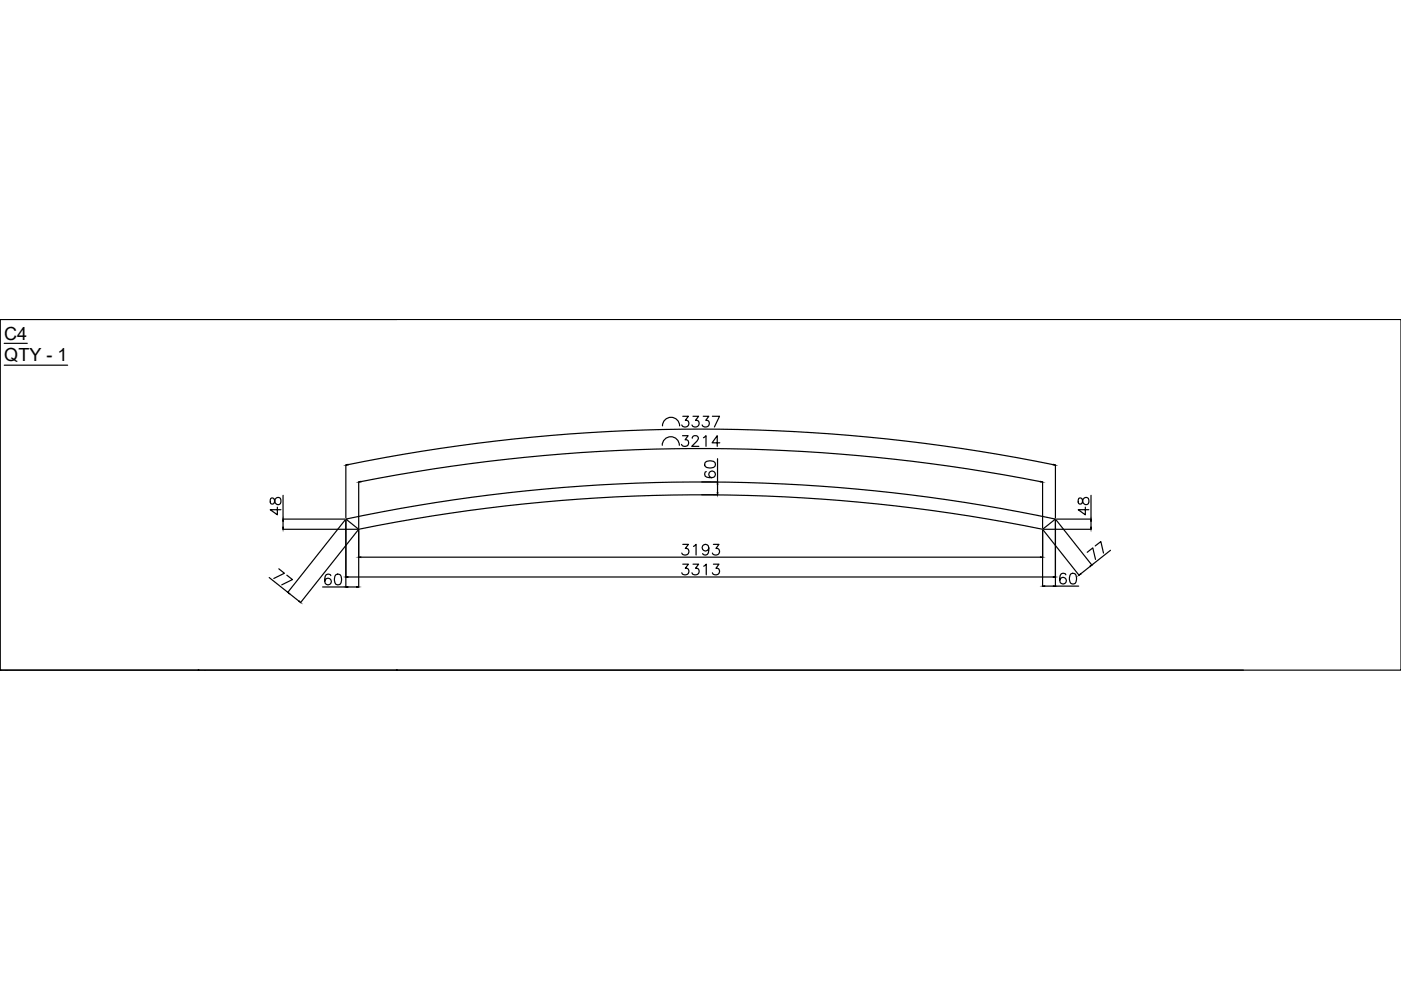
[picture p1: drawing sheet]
<svg xmlns="http://www.w3.org/2000/svg" width="297mm" height="210mm" viewBox="0 0 297 210" stroke-linecap="round" stroke-linejoin="round" font-family="sans-serif">
<defs><g id="words">
<g font-size="3.8">
<text x=".9" y="72">C4</text>
<text x=".9" y="76.6">QTY - 1</text>
<text x=".2" y="145">SP16</text>
<text x="26.4" y="145.5">QTY - 1 SP17</text>
</g>
</g></defs>
<!-- layer: 0 -->
<g fill="none" stroke="#000" stroke-width=".25">
<path d="M.1 67.7h296.9v74.4h-296.9zM.1 67.7h84M.9 72.8h4.9M.9 77.4h13.4M42.1 67.7h.1M84.1 67.7h.1M297 67.7h.1M73.3 98.6v11.2M73.8 98.5a374.3 374.3 0 0 1 149.5 0M140.4 94.4a1.82 1.82 0 0 1 1.8-1.8 1.82 1.82 0 0 1 1.8 1.8M140.5 90.3a1.82 1.82 0 0 1 1.8-1.8 1.82 1.82 0 0 1 1.8 1.8M144.7 92.4h1.2l-.6 .8a.73 .73 0 0 1 .7 .9 .73 .73 0 0 1-1 .5l-.3-.1-.2-.3"/>
<path d="M144.8 88.3h1.2l-.7 .8a.76 .76 0 0 1 .7 1.1 .76 .76 0 0 1-1.2 .2l-.3-.3M146.8 92.9l.1-.3 .3-.2 .6 .1a.51 .51 0 0 1 .2 .7l-1.3 1.4h1.5M146.9 88.3h1.2l-.6 .8a.76 .76 0 0 1 .7 1.1 .76 .76 0 0 1-1.3 .2l-.2-.3M149.1 88.3h1.2l-.7 .8a.76 .76 0 0 1 .7 1.1 .76 .76 0 0 1-1.2 .2l-.2-.3M149.1 92.8l.6-.4v2.2M149.5 98a1.74 1.74 0 0 1 2.1 0 .74 .74 0 0 1-.3 1.1 1.88 1.88 0 0 1-1.8-.2zM149.7 100a.67 .67 0 0 0-.2 1 1.79 1.79 0 0 0 2.1 0 .71 .71 0 0 0-.3-1.1 .71 .71 0 0 0-1 .5 .71 .71 0 0 0 .6 .9M151 88.3h1.6l-1.1 2.2M152.1 97.3v4.9M152.6 93.9h-1.6l1.1-1.5v2.2M223.8 98.6v11.2M57.4 105.7a.85 .85 0 0 0 .2 1.2l.4-.1 .2-.2a.94 .94 0 0 1 .9-1.1 .75 .75 0 0 1 .5 .9 .75 .75 0 0 1-1 .5l-.2-.2-.2-.8a.45 .45 0 0 0-.8-.2z"/>
<path d="M58.8 107.5v1.6l-1.5-1h2.3M60 112.2h15.8M60 110.1h13.1M60 105v5.1M60 110.5v1.3M73.2 110.2l-12.2 15.4M73.3 110.1a363.5 363.5 0 0 1 150.5 0l-2.7 2.1a363.3 363.3 0 0 0-145.1 0zM73.3 110.3v14.2M75.9 112.4l-12.2 15.4M76 102.2v9.8M76 112.4v12.1M76.5 102.1a373.2 373.2 0 0 1 144.1 0"/>
<path d="M76.5 118.1h144.1M144.8 115.4h1.2l-.7 .9a.72 .72 0 0 1 .8 .8 .72 .72 0 0 1-1 .6l-.3-.1-.3-.3M144.8 119.6h1.2l-.7 .9a.72 .72 0 0 1 .8 .8 .72 .72 0 0 1-1 .6l-.3-.1-.3-.4M146.9 119.6h1.2l-.6 .9a.73 .73 0 0 1 .7 .8 .73 .73 0 0 1-.9 .6l-.4-.1-.2-.4M147 115.8l.6-.4v2.3M148.8 104.9h3.4M148.8 102.2h3.4M150.3 116.2a.71 .71 0 0 1-1 .6 .71 .71 0 0 1-.3-1.1 .71 .71 0 0 1 1.2 0 2.05 2.05 0 0 1-.2 1.9 .68 .68 0 0 1-1-.2M151.3 115.4h1.1l-.6 .9a.73 .73 0 0 1 .8 .8 .73 .73 0 0 1-1 .6l-.3-.1-.3-.3M151.3 119.6h1.1l-.6 .9a.73 .73 0 0 1 .8 .8 .73 .73 0 0 1-1 .6l-.3-.1-.3-.4M152.1 102.6v1.9M221.1 102.2v9.8"/>
<path d="M221.1 112.4v11.9M221.2 112.4l7.6 9.6M221.3 112.2h10.1M223.8 110.3v14M223.9 110.2l7.6 9.6M224 110.1h7.4M228.7 105.7a.85 .85 0 0 0 .2 1.2l.4-.1 .2-.2a.84 .84 0 0 1 .2-.9 .84 .84 0 0 1 .9-.1 .81 .81 0 0 1 .3 .9 .81 .81 0 0 1-.8 .5 1.34 1.34 0 0 1-.8-1.3zM230.1 107.5v1.6l-1.5-1h2.3M230.5 117.1l1.2-.9 .6 2.4M231.3 105v5.1M231.3 110.5v1.3M232.2 115.8l1.2-1 .6 2.5"/>
<path d="M235.4 116.7l-3.9 3.1M57.1 122.5l3.9 3.1M59.1 120.6l1.2 .9-2.3 1.2M60.8 121.9l1.2 1-2.3 1.1M61.4 125.9l2 1.6M68.4 124.5h4.9M70.1 122.1a.65 .65 0 0 0-.6-.4 .65 .65 0 0 0-.5 .5 1.66 1.66 0 0 0 .2 1.7 .7 .7 0 0 0 1-.3 .7 .7 0 0 0-.5-1 .7 .7 0 0 0-.8 .6M71.2 121.8a.76 .76 0 0 1 1.1 .4 1.88 1.88 0 0 1-.2 1.7 .74 .74 0 0 1-1.1-.3 1.91 1.91 0 0 1 .2-1.8zM73.8 122.3h149.5M73.8 124.5h1.8M149.2 120.1l.5-.5v2.3M221.5 124.3h1.8"/>
<path d="M223.8 124.3h4.9M226 121.9a.68 .68 0 0 0-1-.2 1.74 1.74 0 0 0 0 2 .71 .71 0 0 0 1-.3 .71 .71 0 0 0-.5-1 .71 .71 0 0 0-.8 .7M227.1 121.7a.74 .74 0 0 1 1 .3 1.91 1.91 0 0 1-.2 1.7 .74 .74 0 0 1-1-.3 1.82 1.82 0 0 1 .2-1.7zM231.1 120.1l-2 1.6M.1 142.1h263.5"/>
</g>
<g fill="#000" stroke="#000" stroke-width=".21">
<path d="M73.3 98.6l.5-.2v.2zM223.3 98.4l.5 .2h-.5zM59.9 111.8h.2l-.1 .4zM60 110.1l.1 .4h-.2zM76 118.1h.5v.1zM76 102.2l.5-.2v.2zM152.1 104.5h.1l-.1 .4zM152.1 102.2l.1 .4h-.1zM220.6 118.1h.5l-.5 .1zM220.6 102l.5 .2h-.5zM231.2 111.8h.2l-.1 .4zM231.3 110.1l.1 .4h-.2z"/>
<path d="M61 125.6l.4 .2-.1 .1zM63.4 127.4l.3 .3-.4-.2zM73.3 122.3h.5v.1zM73.3 124.5l.5-.1v.1zM75.6 124.4l.4 .1h-.4zM221.1 124.3l.4-.1v.1zM223.3 122.3h.5l-.5 .1zM223.3 124.2l.5 .1h-.5zM229.1 121.6l.1 .1-.4 .3zM231.1 120l.4-.2-.3 .3z"/>
<circle cx=".1" cy="142.1" r=".1"/>
<circle cx="42.1" cy="142.1" r=".11"/>
<circle cx="84.1" cy="142.1" r=".11"/>
</g>
<use href="#words"/>
</svg>
